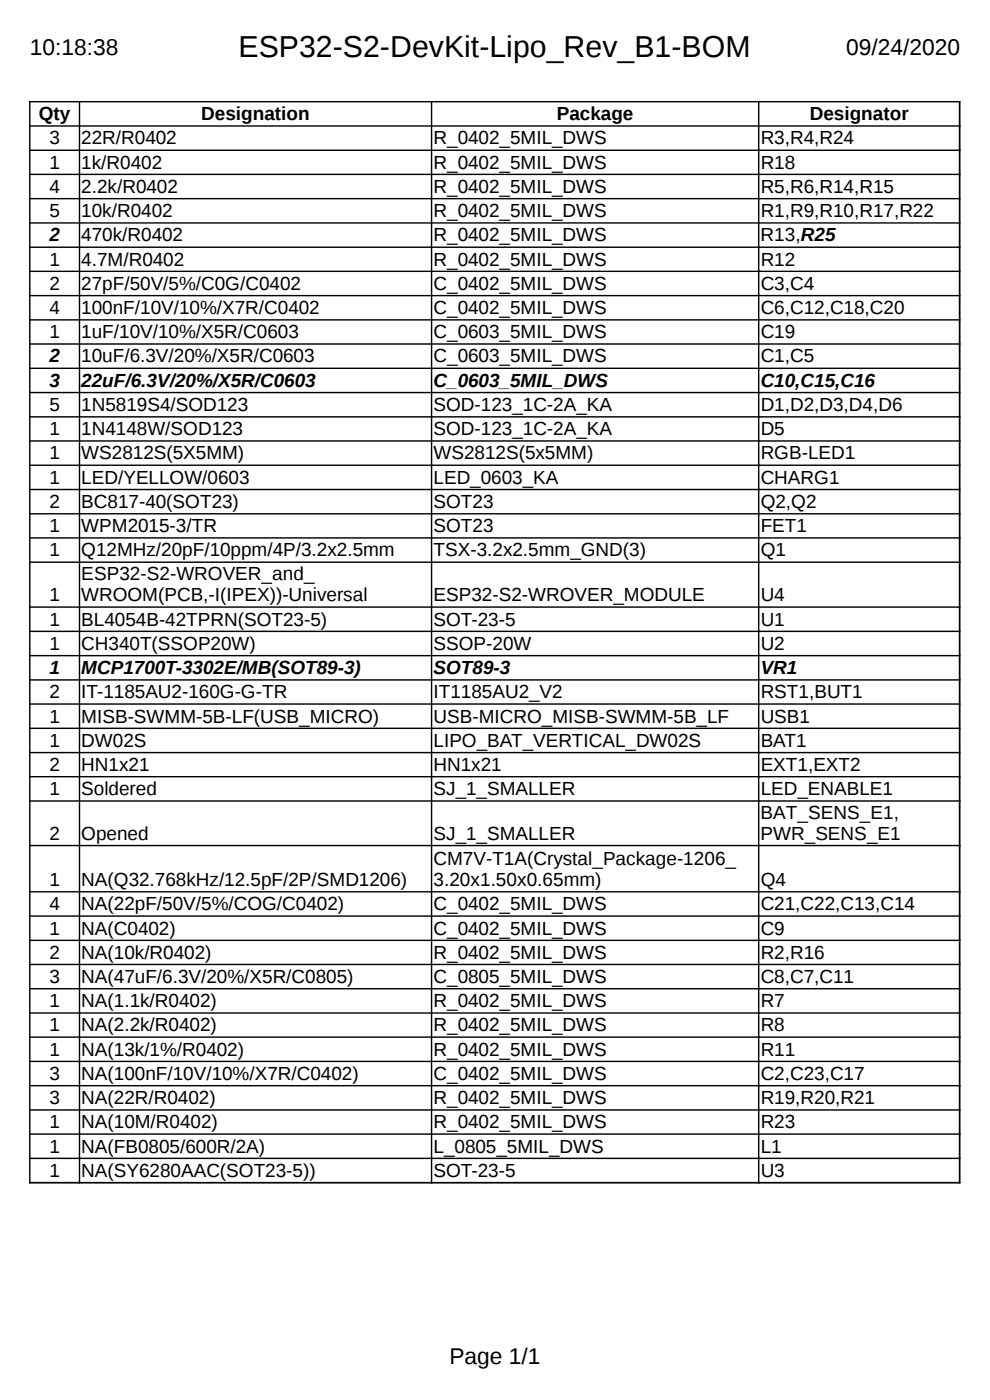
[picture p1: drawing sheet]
<svg xmlns="http://www.w3.org/2000/svg" width="210mm" height="297mm" viewBox="0 0 210 297" stroke-linecap="round" stroke-linejoin="round" font-family="sans-serif">
<defs><g id="words">
<text font-size="6.4" x="50.6" y="12.2">ESP32-S2-DevKit-Lipo_Rev_B1-BOM</text>
<g font-size="4.8">
<text x="6.3" y="11.6">10:18:38</text>
<text x="179.5" y="11.6">09/24/2020</text>
<text x="95.3" y="289.4">Page 1/1</text>
</g>
<g font-size="4">
<text x="8.2" y="25.5">Qty</text>
<text x="42.7" y="25.5">Designation</text>
<text x="118.1" y="25.5">Package</text>
<text x="171.8" y="25.5">Designator</text>
<text x="10.5" y="30.6">3</text>
<text x="10.5" y="35.8">1</text>
<text x="17.3" y="30.6">22R/R0402</text>
<text x="17.3" y="35.8">1k/R0402</text>
<text x="92" y="30.6">R_0402_5MIL_DWS</text>
<text x="92" y="35.8">R_0402_5MIL_DWS</text>
<text x="161.4" y="30.6">R3,R4,R24</text>
<text x="161.4" y="35.8">R18</text>
<text x="10.5" y="40.9">4</text>
<text x="17.3" y="40.9">2.2k/R0402</text>
<text x="92" y="40.9">R_0402_5MIL_DWS</text>
<text x="161.4" y="40.9">R5,R6,R14,R15</text>
<text x="10.5" y="46.1">5</text>
<text x="17.3" y="46.1">10k/R0402</text>
<text x="92" y="46.1">R_0402_5MIL_DWS</text>
<text x="161.4" y="46.1">R1,R9,R10,R17,R22</text>
<text x="10.5" y="51.2">2</text>
<text x="17.3" y="51.2">470k/R0402</text>
<text x="92" y="51.2">R_0402_5MIL_DWS</text>
<text x="161.3" y="51.2">R13,R25</text>
<text x="10.5" y="56.3">1</text>
<text x="17.3" y="56.3">4.7M/R0402</text>
<text x="92" y="56.3">R_0402_5MIL_DWS</text>
<text x="161.4" y="56.3">R12</text>
<text x="10.5" y="61.5">2</text>
<text x="17.3" y="61.5">27pF/50V/5%/C0G/C0402</text>
<text x="92" y="61.5">C_0402_5MIL_DWS</text>
<text x="161.4" y="61.5">C3,C4</text>
<text x="10.5" y="66.6">4</text>
<text x="10.5" y="71.8">1</text>
<text x="17.3" y="66.6">100nF/10V/10%/X7R/C0402</text>
<text x="17.3" y="71.8">1uF/10V/10%/X5R/C0603</text>
<text x="92" y="66.6">C_0402_5MIL_DWS</text>
<text x="92" y="71.8">C_0603_5MIL_DWS</text>
<text x="161.4" y="66.6">C6,C12,C18,C20</text>
<text x="161.4" y="71.8">C19</text>
<text x="10.5" y="76.9">2</text>
<text x="17.3" y="76.9">10uF/6.3V/20%/X5R/C0603</text>
<text x="92" y="76.9">C_0603_5MIL_DWS</text>
<text x="161.4" y="76.9">C1,C5</text>
<text x="10.5" y="82">3</text>
<text x="17.3" y="82">22uF/6.3V/20%/X5R/C0603</text>
<text x="92" y="82">C_0603_5MIL_DWS</text>
<text x="161.4" y="82">C10,C15,C16</text>
<text x="10.5" y="87.2">5</text>
<text x="17.3" y="87.2">1N5819S4/SOD123</text>
<text x="92" y="87.2">SOD-123_1C-2A_KA</text>
<text x="161.4" y="87.2">D1,D2,D3,D4,D6</text>
<text x="10.5" y="92.3">1</text>
<text x="17.3" y="92.3">1N4148W/SOD123</text>
<text x="92" y="92.3">SOD-123_1C-2A_KA</text>
<text x="161.4" y="92.3">D5</text>
<text x="10.5" y="97.5">1</text>
<text x="17.3" y="97.5">WS2812S(5X5MM)</text>
<text x="92" y="97.5">WS2812S(5x5MM)</text>
<text x="161.4" y="97.5">RGB-LED1</text>
<text x="10.5" y="102.6">1</text>
<text x="10.5" y="107.8">2</text>
<text x="17.3" y="102.6">LED/YELLOW/0603</text>
<text x="17.3" y="107.8">BC817-40(SOT23)</text>
<text x="92" y="102.6">LED_0603_KA</text>
<text x="92" y="107.8">SOT23</text>
<text x="161.4" y="102.6">CHARG1</text>
<text x="161.4" y="107.8">Q2,Q2</text>
<text x="10.5" y="112.9">1</text>
<text x="17.3" y="112.9">WPM2015-3/TR</text>
<text x="92" y="112.9">SOT23</text>
<text x="161.4" y="112.9">FET1</text>
<text x="10.5" y="118">1</text>
<text x="17.3" y="118">Q12MHz/20pF/10ppm/4P/3.2x2.5mm</text>
<text x="92" y="118">TSX-3.2x2.5mm_GND(3)</text>
<text x="161.4" y="118">Q1</text>
<text x="17.3" y="123">ESP32-S2-WROVER_and_</text>
<text x="10.5" y="127.6">1</text>
<text x="17.3" y="127.6">WROOM(PCB,-I(IPEX))-Universal</text>
<text x="92" y="127.6">ESP32-S2-WROVER_MODULE</text>
<text x="161.4" y="127.6">U4</text>
<text x="10.5" y="132.7">1</text>
<text x="10.5" y="137.9">1</text>
<text x="17.3" y="132.7">BL4054B-42TPRN(SOT23-5)</text>
<text x="17.3" y="137.9">CH340T(SSOP20W)</text>
<text x="92" y="132.7">SOT-23-5</text>
<text x="92" y="137.9">SSOP-20W</text>
<text x="161.4" y="132.7">U1</text>
<text x="161.4" y="137.9">U2</text>
<text x="10.5" y="143">1</text>
<text x="17.3" y="143">MCP1700T-3302E/MB(SOT89-3)</text>
<text x="92" y="143">SOT89-3</text>
<text x="161.4" y="143">VR1</text>
<text x="10.5" y="148.1">2</text>
<text x="17.3" y="148.1">IT-1185AU2-160G-G-TR</text>
<text x="92" y="148.1">IT1185AU2_V2</text>
<text x="161.4" y="148.1">RST1,BUT1</text>
<text x="10.5" y="153.3">1</text>
<text x="17.3" y="153.3">MISB-SWMM-5B-LF(USB_MICRO)</text>
<text x="92" y="153.3">USB-MICRO_MISB-SWMM-5B_LF</text>
<text x="161.4" y="153.3">USB1</text>
<text x="10.5" y="158.4">1</text>
<text x="17.3" y="158.4">DW02S</text>
<text x="92" y="158.4">LIPO_BAT_VERTICAL_DW02S</text>
<text x="161.4" y="158.4">BAT1</text>
<text x="10.5" y="163.6">2</text>
<text x="17.3" y="163.6">HN1x21</text>
<text x="92" y="163.6">HN1x21</text>
<text x="161.4" y="163.6">EXT1,EXT2</text>
<text x="10.5" y="168.7">1</text>
<text x="17.3" y="168.7">Soldered</text>
<text x="92" y="168.7">SJ_1_SMALLER</text>
<text x="161.3" y="173.7">BAT_SENS_E1,</text>
<text x="161.4" y="168.7">LED_ENABLE1</text>
<text x="10.5" y="178.2">2</text>
<text x="17.3" y="178.2">Opened</text>
<text x="92" y="178.2">SJ_1_SMALLER</text>
<text x="161.3" y="178.2">PWR_SENS_E1</text>
<text x="92" y="183.4">CM7V-T1A(Crystal_Package-1206_</text>
<text x="10.5" y="187.9">1</text>
<text x="17.3" y="187.9">NA(Q32.768kHz/12.5pF/2P/SMD1206)</text>
<text x="92" y="187.9">3.20x1.50x0.65mm)</text>
<text x="161.4" y="187.9">Q4</text>
<text x="10.5" y="193.1">4</text>
<text x="17.3" y="193.1">NA(22pF/50V/5%/COG/C0402)</text>
<text x="92" y="193.1">C_0402_5MIL_DWS</text>
<text x="161.4" y="193.1">C21,C22,C13,C14</text>
<text x="10.5" y="198.2">1</text>
<text x="10.5" y="203.4">2</text>
<text x="17.3" y="198.2">NA(C0402)</text>
<text x="17.3" y="203.4">NA(10k/R0402)</text>
<text x="92" y="198.2">C_0402_5MIL_DWS</text>
<text x="92" y="203.4">R_0402_5MIL_DWS</text>
<text x="161.4" y="198.2">C9</text>
<text x="161.4" y="203.4">R2,R16</text>
<text x="10.5" y="208.5">3</text>
<text x="17.3" y="208.5">NA(47uF/6.3V/20%/X5R/C0805)</text>
<text x="92" y="208.5">C_0805_5MIL_DWS</text>
<text x="161.4" y="208.5">C8,C7,C11</text>
<text x="10.5" y="213.7">1</text>
<text x="17.3" y="213.7">NA(1.1k/R0402)</text>
<text x="92" y="213.7">R_0402_5MIL_DWS</text>
<text x="161.4" y="213.7">R7</text>
<text x="10.5" y="218.8">1</text>
<text x="17.3" y="218.8">NA(2.2k/R0402)</text>
<text x="92" y="218.8">R_0402_5MIL_DWS</text>
<text x="161.4" y="218.8">R8</text>
<text x="10.5" y="223.9">1</text>
<text x="17.3" y="223.9">NA(13k/1%/R0402)</text>
<text x="92" y="223.9">R_0402_5MIL_DWS</text>
<text x="161.4" y="223.9">R11</text>
<text x="10.5" y="229.1">3</text>
<text x="17.3" y="229.1">NA(100nF/10V/10%/X7R/C0402)</text>
<text x="92" y="229.1">C_0402_5MIL_DWS</text>
<text x="161.4" y="229.1">C2,C23,C17</text>
<text x="10.5" y="234.2">3</text>
<text x="10.5" y="239.4">1</text>
<text x="17.3" y="234.2">NA(22R/R0402)</text>
<text x="17.3" y="239.4">NA(10M/R0402)</text>
<text x="92" y="234.2">R_0402_5MIL_DWS</text>
<text x="92" y="239.4">R_0402_5MIL_DWS</text>
<text x="161.4" y="234.2">R19,R20,R21</text>
<text x="161.4" y="239.4">R23</text>
<text x="10.5" y="244.5">1</text>
<text x="17.3" y="244.5">NA(FB0805/600R/2A)</text>
<text x="92" y="244.5">L_0805_5MIL_DWS</text>
<text x="161.4" y="244.5">L1</text>
<text x="10.5" y="249.6">1</text>
<text x="17.3" y="249.6">NA(SY6280AAC(SOT23-5))</text>
<text x="92" y="249.6">SOT-23-5</text>
<text x="161.4" y="249.6">U3</text>
</g>
</g></defs>
<g fill="none" stroke="#000" stroke-width=".3">
<path d="M6.2 21.6h197.5M6.2 26.7h197.5M6.2 31.9h197.5M6.2 37h197.5M6.3 21.4v229.6M16.9 21.4v229.6M91.5 21.4v229.6M160.9 21.4v229.6M203.6 21.4v229.6M6.2 42.1h197.5M6.2 47.3h197.5M6.2 52.4h197.5"/>
<path d="M6.2 57.6h197.5M6.2 62.7h197.5M6.2 67.9h197.5M6.2 73h197.5M6.2 78.1h197.5M6.2 83.3h197.5M6.2 88.4h197.5M6.2 93.5h197.5M6.2 98.7h197.5M6.2 103.8h197.5M6.2 109h197.5M6.2 114.1h197.5"/>
<path d="M6.2 119.3h197.5M6.2 128.8h197.5M6.2 133.9h197.5M6.2 139.1h197.5M6.2 144.2h197.5M6.2 149.4h197.5M6.2 154.5h197.5M6.2 159.7h197.5M6.2 164.8h197.5M6.2 169.9h197.5M6.2 179.4h197.5M6.2 189.2h197.5"/>
<path d="M6.2 194.3h197.5M6.2 199.5h197.5M6.2 204.6h197.5M6.2 209.7h197.5M6.2 214.9h197.5M6.2 220h197.5M6.2 225.2h197.5M6.2 230.3h197.5M6.2 235.5h197.5M6.2 240.6h197.5M6.2 245.7h197.5M6.2 250.9h197.5"/>
</g>
<use href="#words"/>
</svg>
